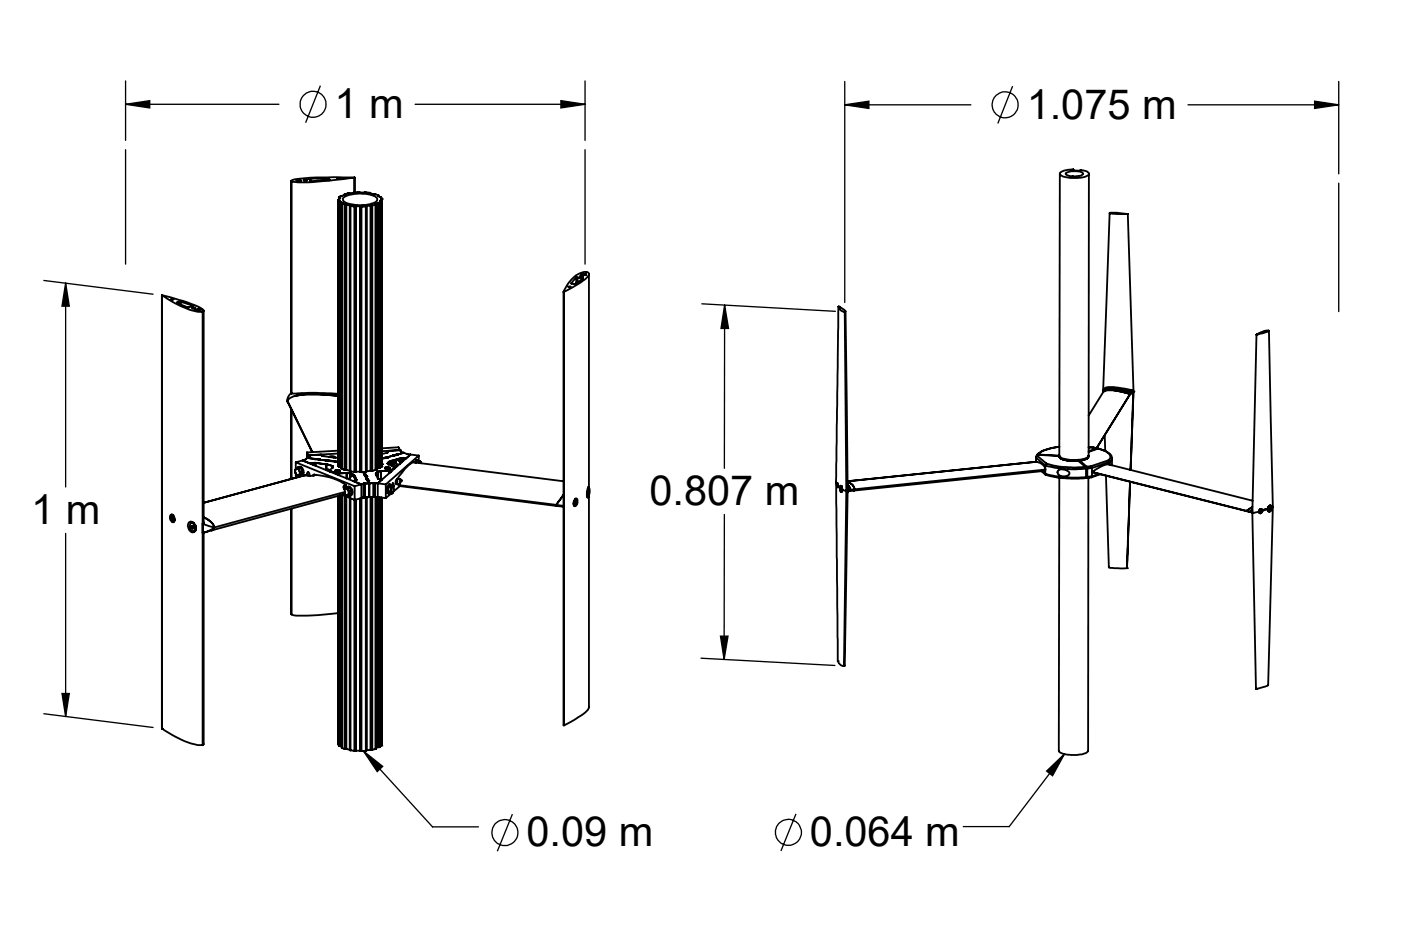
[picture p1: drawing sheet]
<svg xmlns="http://www.w3.org/2000/svg" width="190mm" height="127mm" viewBox="0 0 190 127" stroke-linecap="round" stroke-linejoin="round" font-family="sans-serif">
<defs><g id="words">
<g font-size="5.6">
<text x="45.5" y="16.1">1 m</text>
<text x="139.6" y="16.1">1.075 m</text>
<text x="4.2" y="71.3">1 m</text>
<text x="88.3" y="68.7">0.807 m</text>
<text x="71.6" y="115.1">0.09 m</text>
<text x="110.1" y="115.1">0.064 m</text>
</g>
</g></defs>
<g fill="none" stroke="#000" stroke-width=".18">
<path d="M17.1 11v8.1M17.1 14.2h20.8M17.1 14.2l3.3-.5v1zM43.6 11.6l-2 5.1M56.4 14.2h23.2M76.3 13.7l3.3 .5-3.3 .5zM79.6 11v8.1M114.9 11.1v30M114.9 14.3h17.1M114.9 14.3l3.2-.5v.9zM137.7 11.7l-2 5.1M161.5 14.3h20.5"/>
<path d="M178.8 13.8l3.2 .5-3.2 .4zM182 11.1v12.5M6 38.1l14.8 1.9M8.9 38.5v27.7M8.9 38.5l.5 3.1h-1zM17.1 20.4v15.5M79.6 20.4v15.5M182 24.9v17.5M95.4 41.3l18.2 1M98.5 41.5l.6 3.2h-1.1zM98.5 41.5v22.2M8.9 72.5v24.9"/>
<path d="M98.5 70v19.7M6 97l14.8 1.9M8.4 94.3h1l-.5 3.1zM95.3 89.5l18.2 1M98 86.5h1l-.5 3.2zM49.4 102.1l9.4 10.3h6.3M49.4 102.1l2.6 2.1-.7 .7zM69.7 110.7l-2.1 5M108.2 110.7l-2 5M142.3 104.8l2.4-2.3-1.6 3zM144.7 102.5l-7.5 9.9h-6.2"/>
<circle cx="42.6" cy="14.2" r="1.76"/>
<circle cx="136.7" cy="14.2" r="1.76"/>
<circle cx="68.6" cy="113.2" r="1.77"/>
<circle cx="107.2" cy="113.2" r="1.77"/>
</g>
<g fill="#000">
<path d="M17.1 14.2l3.3-.5v1zM76.3 13.7l3.3 .5-3.3 .5zM114.9 14.3l3.2-.5v.9zM178.8 13.8l3.2 .5-3.2 .4z"/>
<path d="M8.9 38.5l.5 3.1h-1zM8.4 94.3h1l-.5 3.1zM98.5 41.5l.6 3.2h-1.1zM98 86.5h1l-.5 3.2z"/>
<path d="M49.4 102.1l2.6 2.1-.7 .7zM142.3 104.8l2.4-2.3-1.6 3z"/>
</g>
<g fill="none" stroke="#000" stroke-width=".25">
<path d="M40.3 24.5l.2 .1h-.1M40.3 24.5h.1M40.4 24.6h.5M40.4 24.6v.1M40.5 24.6v.1M40.7 24.4h.2l-.1 .2h.1M40.7 24.4l-.4 .1M40.7 24.4v.3M40.8 24.5v.2M40.9 24.6v.1M41.3 24.5h.5l-.4 .1zM42.1 24.3v.1l.1 .1v.1"/>
<path d="M42.1 24.3v.1M42.2 24.6h.1M42.2 24.5v.1M44.6 24.2l.1 .1M44.6 24.2l-2.5 .1M44.6 24.2v.2M44.7 24.4l-2.5 .2M44.7 24.3v.1M44.7 24.4h.1M45.8 24.3l.1-.1 .3 .1h-.2zM46 27.2h.1M46 27.2v36.1"/>
<path d="M46 27.2l.1 .2M46.1 27.4h.1M46.1 26.8v.1M46.1 26.8v.3M46.1 27.4v36.1M46.1 27.1l-.1 .1M46.1 26.9h.1M46.1 26.9v.2M46.2 26.9l-.1 .2M46.2 26.9h.1M46.2 26.9v.1M46.2 27.4h.1"/>
<path d="M46.2 27.4v36.1M46.3 27.4l.2 .2M46.3 27.4v36.1M46.5 27.7h.1M46.5 27.7v36M46.5 27.7l.3 .1M46.5 27.6h.1M46.5 27.6v.1M46.7 26.9a4.8 4.8 0 0 1 4.1-.3 .46 .46 0 0 1 .4 .3 .46 .46 0 0 1 0 .5 5 5 0 0 1-4.5 0l-.1-.2zM46.8 27.8h.1M46.8 26.5l-.5 .2-.2 .1M46.8 26.5h.1"/>
<path d="M46.8 26.4h.1M46.8 26.4v.1M46.8 27.8v36.1M46.9 27.8v36.1M47 27.8h.1M47 27.8h-.1M47 27.8v36.1M47.1 27.8l.5 .1M47.1 27.8v36.1M47.6 27.9v36.2M47.6 27.9v36.1M47.6 28h.1"/>
<path d="M47.7 28l.5 .1M47.7 28v36.1M48.2 26.1l2.1 .1 1.2 .4M48.2 28.1h.1M48.2 26.1l-1.4 .3M48.2 24.2l-3.5 .4a19.1 19.1 0 0 1-4.9 .1l-.2-.1M48.2 24.2a43.8 43.8 0 0 0-8.4 .3l-.2 .1v28.9M48.2 24.2v1.9M48.2 28.1v36.1M48.2 24.1v2M48.3 28.1v36M48.4 28h.1"/>
<path d="M48.4 28l-.1 .1M48.4 28v36.1M48.4 28h.6M49 28h.1M49 28v36.1M49 28l.1 .1M49.1 28.1h.1M49.1 28.1v36.1M49.7 28.1h-.6M49.7 28.1v36.1M49.8 28l-.1 .1M49.8 28v36.1"/>
<path d="M49.8 28h.1M50.4 27.9h.1M50.4 27.9l-.6 .1M50.4 27.9v36.1M50.4 27.9h.2M50.6 27.9h.1M50.6 27.9v36.1M51.1 27.7v.1M51.1 27.8h.1M51.1 27.7v36.2M51.1 27.8l-.5 .1M51.4 26.6h.1"/>
<path d="M51.4 26.6l.5 .2v.3M51.4 27.6h.1M51.4 27.6l-.3 .1M51.4 27.6v36.1M51.5 26.6v.1M51.5 27.6v36M51.5 26.6h-.1M51.6 27.6h.1M51.6 27.6h-.1M51.6 27.6v36M51.8 27.3h.1M51.8 27.1h.1"/>
<path d="M51.8 27.1v.2M51.8 27.3l.1 .1M51.9 27.4v36.1M51.9 27.4l-.3 .2M51.9 27.1h.1M51.9 27.1v36M51.9 27.1h-.1M76.6 39.7a4 4 0 0 1 3-2.7 .39 .39 0 0 1 .5 .2 .39 .39 0 0 1-.3 .5l-.8 .7-2.3 1.3M76.6 39.7h.1M76.6 39.7v58.9h.1M76.7 39.7v58.9M77.3 39h.3z"/>
<path d="M77.7 38.5v.1M78.4 37.7h.1M78.4 37.7l-.7 .8M78.4 37.7v.8M78.5 37.7l.7 .1M78.5 37.7v.7M78.8 37.6l.1-.1 .4 .1-.2 .1zM79 37.3h.1M79.2 37.8l.1 .1-1.2 .7-.4-.1M79.2 37.8v.1M79.2 37.2h.1M79.2 37.2l-.2 .1"/>
<path d="M79.2 37.2v.2M79.3 37.2l.3 .1M79.3 37.2v.2M79.6 37.3h.1M79.6 37.3v.1M79.7 37.3l-.1 .1-.6-.1M79.7 37.3v.1M80.1 37.3v29l-.1-.1-.1 .1-.1 .6a.84 .84 0 0 0 .2 .8v-.4M144.1 23.6l-.1 38.3M144.1 23.5l.5-.3 .7-.1 .6-.1v.2l1.2-.1a.81 .81 0 0 1 1 .6 3.7 3.7 0 0 1-3 .4 1.01 1.01 0 0 1-1-.5zM144.9 23.5a2.76 2.76 0 0 1 2.4 .1 2.34 2.34 0 0 1-2.2 .2l-.2-.2zM145.9 23v.2"/>
<path d="M148.1 23.6l-.1 38.3a1.49 1.49 0 0 1-1.4 .6h-1l-.6-.1a1.01 1.01 0 0 1-1-.5M150.9 29l-.9 24M150.9 29l.9 .1h1.5M150.9 29l1-.1 1.4 .2M153.3 29.1h.1M153.4 29.1l.7 24.1M22 40.1a11.9 11.9 0 0 0 5.3 2.3h.3M22 40.1l2.3 .7a10 10 0 0 1 3.3 1.3l.1 .2-.1 .1M22 40.1v59M23.3 40.7h.3l-.2 .1zM24.1 41.1l1.4 .7 .7-.2M24.1 41.1h.1"/>
<path d="M24.4 41h.2M24.4 41l-.3 .1M24.4 41v.3M24.6 41l1.6 .6M24.6 41v.3M26.1 41.8h.4l.1 .1-.2 .1-.3-.1zM26.2 41.6h.1M26.6 42.1l-.1 .1h.4M26.6 42.1v.1M26.9 42h.2M26.9 42l-.3 .1M26.9 42.2h.1"/>
<path d="M26.9 42v.2M27.1 42l.1 .1M27.1 42v.1M27.2 42.1l-.3 .1M27.2 42.1h.1M27.6 42.4v58.9M27.7 42.3v28.8l-.1 .1 1.5 .5M39.1 54.4v.2M39.1 54.6l.1 .2M39.1 54.6h.1M39.1 54.6l3.4 6.9M39.2 54.8l3.2 6.7"/>
<path d="M39.6 53.5l-.4 .5-.1 .6M39.6 53.5h.4a34.7 34.7 0 0 1 6 .1M39.6 55.7v9.4M46 53.8l-2.6-.2h-1.8l-1.6 .3M46 53.9a17.1 17.1 0 0 0-6.1 0l-.2 .1a.7 .7 0 0 0-.6 .6M114 41.7l-.3 23.8M114 41.7h.1M114 41.7a.91 .91 0 0 0 .9 .7M114 41.7l.8 .4 .2 .2-.1 .1M114.9 42.4l.2 24.3M115 42.3l.3 23.9M150 53l.1 .1"/>
<path d="M150 53v.3M150 53.3l.1-.1a2.49 2.49 0 0 1 2.1 0l1.5 .4M150.1 53.2a2.49 2.49 0 0 1 2.1 0l1.5 .4M150.1 53.1a.69 .69 0 0 1 .9-.5l1 .1 1.9 .4M150.1 53.1h.1M150.1 53.1l.1-.1a4 4 0 0 1 2.7 .2l.9 .2M150.1 53.1l.1-.1a3.9 3.9 0 0 1 2.4 .1l1.2 .2M150.1 53.1l-2.1 3.4M150.2 59.2l.1 2.1M153.7 53.6h.1M153.7 53.6l-4.6 7.3M153.8 53.4h.1"/>
<path d="M153.8 53.4l-.1 .2M153.8 53.3h.1M153.8 53.3l.1 .1M153.8 53.3v.1M153.9 53.1l.2 .1M153.9 53.1l-.1 .2M153.9 53.3h.1M153.9 53.4h-.1M153.9 53.3l-.1 .1M154.1 53.2l-.2 .2M154.1 53.2l-.2 .1M154.1 53.2h.1"/>
<path d="M154.1 53.2l-.4 10.7M170.9 45.5h.1M170.9 45.5l-.6 24.3M170.9 45.5a2.82 2.82 0 0 1 1.6-.6l-.2 .2-1.4 .4M172.5 45l.6 23.9-.7 24.3-.3 .1-1.3 .4M23.2 70.1a.41 .41 0 0 1 .4 .1 .41 .41 0 0 1 .1 .4 .29 .29 0 0 1-.3 .4 .29 .29 0 0 1-.3-.4zM23.2 70h.1a.6 .6 0 0 1 .3 1l-.2-.1M23.3 70h.1M23.3 70.5l.1-.2 .1 .3h-.1M23.3 70.5l.1 .1M23.4 70l.2 .1M23.4 70.4l-.1 .1"/>
<path d="M23.5 70.4v.1l-.1-.1M23.5 70.3v.1M23.5 70.4h-.1M23.5 70.6h-.1M23.7 70.7l-.2 .2M25.7 71a.6 .6 0 0 1 .9 .5 .56 .56 0 0 1 0 .6 .56 .56 0 0 1-.6 .3 .9 .9 0 0 1-.3-1.4zM25.9 71.2a.4 .4 0 0 1 .5 0 .4 .4 0 0 1 .1 .4 .41 .41 0 0 1 .1 .4 .41 .41 0 0 1-.4 .2 .8 .8 0 0 1-.3-1zM26 71.1l.2-.1 .2 .2M26.1 71.5h.1l.1 .3-.1 .1zM26.2 71.5l.1 .2M26.2 71.5h.1M26.2 71.5v.1"/>
<path d="M26.2 71.6l-.1 .1M26.2 71.6l.1 .1M26.3 71.7v.1M26.6 71.5a.46 .46 0 0 1-.2 .7M26.6 71.9v.1M27.7 72.4v28.8l-.1 .1M29.1 71.7l-.1 .3-1.2 .4M29.1 71.7a1.95 1.95 0 0 0-1.4-1.4 2.34 2.34 0 0 1 1.4 1.4M29.1 71.7a3.2 3.2 0 0 1-1.5 .8M29.1 71.7l-.1 .3-.2 .1M39.6 69.2v14.3a2.74 2.74 0 0 0 1.7 .2l1.9-.1 2.8-.2M40.1 63.9l.1 .5"/>
<path d="M40.2 64.4l.3 .3M40.2 64.4l.2 .2 .1 .1M40.2 64.4v.3l.4 .2M40.2 62.9v.8M40.2 62.9l8 3.2M40.3 63.7h.1M40.3 63.7l-.2 .2M40.4 63.7l.3 .3M40.4 63.7h-.1l-.2 .2M40.4 63.7h.2M40.5 63.6a.37 .37 0 0 1 .4-.1 .37 .37 0 0 1 .2 .4 .5 .5 0 0 1-.3 .8h-.1M40.5 64.7h.2"/>
<path d="M40.6 63.7l.1 .3M40.6 63.5a.62 .62 0 0 1 .7 .8l-.1 .2-.2 .2M40.7 64l.2 .2M40.7 64v.5M40.7 64.5l-.1 .2h-.1M40.7 64.5v.2M40.9 64.2l-.2 .3M40.9 63.6l-.3 .1M40.9 63.6l.2 .5M40.9 63.6h-.4l-.2 .1M41.1 64.1l-.2 .1M41.1 64.1l-.1 .5-.3 .1"/>
<path d="M41.1 62.6l1.2 .4h.3M41.1 62.6l8 3.3M41.1 62.6l-.9 .3M41.4 64.6l1 .1 .6-.1a7.3 7.3 0 0 1 4.1 1.4M41.4 64.6h.1M41.4 64.6l-13.7 3.8M41.7 61.5l.2 .4M41.7 61.5v.8M41.8 62.3l-.3 .2-.4 .1M41.8 62.3l1 .1M41.8 64.7a.22 .22 0 0 1-.1-.3 .22 .22 0 0 1 .3-.2l.1 .3v.2M41.9 61.9v.2v-.2"/>
<path d="M41.9 61.9l.1 .2M41.9 61.9v.2M42 62.1l-.2 .2M42 62.1h.1M42.6 63v.2M42.8 62.4h.1M42.8 62.4l.7 .1M42.9 64.6l-.2-.1-.1 .2M42.9 62.9l-.3 .1M42.9 62.9v.4v-.4M42.9 62.9l1.5 .2M42.9 62.4h.1"/>
<path d="M42.9 62.4l.6 .1M43.5 62.5h.1M43.5 62.5l.9 .1M43.7 61.8l.1 .2 2.2 .3M44.4 62.6l1.6 .2M44.4 63.1l.8 .3M44.4 63.1v.8v-.8M44.4 62.6h.1M44.4 62.6v.1M44.5 64l.1-.1 .2 .1M44.5 62.6h-.1M44.5 62.6v.1v-.1"/>
<path d="M44.5 62.6l1.5 .2M44.7 62.1a.82 .82 0 0 1 .9 .1M44.8 64v.1v-.1M44.9 64l.8 .3M44.9 64v.1M45.2 63.4l.1 .1-.5 .5h.1M45.2 63.4v.2M45.6 64h.6l-.2 .1a.3 .3 0 0 1-.4-.1zM45.7 64.3l.3 .1M45.7 64.3v.2M46 63.3h.1M46 63.3l.1 .2"/>
<path d="M46 64.4v.2v-.2M46 67.5v33.7M46 61.7l-4.1 .2M46 61.3l-4.3 .2M46.1 63.5h.1l.3 .1M46.1 67.4v34M46.2 67.4v34M46.3 67.3v34.1M46.5 67.3v34.4M46.5 63.7h.1M46.5 63.7l1.1 .3M46.5 67.3l1.7 .7"/>
<path d="M46.7 67.2l-17.9 4.9M46.8 66.1l-.1 .1 .2 .7M46.8 67.2h-.1M46.8 66.1v.4M46.8 67.1v.1M46.8 67.1l.1 .1zM46.8 67.4v34.4M46.8 66.4v.1M46.9 67.2l.2 .2h.1M46.9 66.9l-.1 .2-.1 .1M46.9 66.9l-17.8 4.8M46.9 67.2h-.1"/>
<path d="M46.9 67.5v34.3M47 66.4l-.2 .1M47 66.4l.3 .2M47 66.4h-.2M47 67.5v34.3M47.1 66l-.3 .1M47.1 66v.4M47.1 66.4a.31 .31 0 0 1 .3-.2 .31 .31 0 0 1 .3 .3 .58 .58 0 0 1-.2 .9l-.2-.1M47.1 67.5v34.3M47.1 64.3h.5M47.1 64.3v.8v-.8M47.1 64.3l-1.1 .1"/>
<path d="M47.2 66.4l.1 .2M47.2 66.4h-.2M47.3 66.6l.1 .5M47.3 66.6l.2 .2M47.3 66.2a.58 .58 0 0 1 .6 .7 .45 .45 0 0 1-.3 .5M47.4 67.1v.2M47.4 67.1l-.2 .3M47.4 67.3l-.2 .1M47.5 66.8l-.1 .3M47.5 66.3l-.3 .1M47.5 66.3l.3 .4M47.5 66.3l-.7 .1"/>
<path d="M47.6 64l.1 .1M47.6 67.7v34.3M47.6 67.7v34.3h.1M47.6 64.3l.6 .4M47.6 64.9l-.2 .3M47.6 64.9a.33 .33 0 0 1 .3-.2 .33 .33 0 0 1 .3 .2M47.6 64.3v.6M47.7 64.1h.7M47.7 67.7v34.3M47.8 66.7l-.3 .1M47.8 66.7l-.1 .5-.3 .1M48.2 68v34.1"/>
<path d="M48.2 64.9l.1 .4M48.2 64.7v.2M48.2 66.1v1.9M48.2 64.7l.3 .5M48.3 65.3v-.2l.1 .2M48.3 65.3h.1M48.3 68v34.1M48.4 64.1h.6M48.4 67.9v34.2M48.5 65.2l-.5 .2M48.5 65.2h.1M49 67.8v34.3"/>
<path d="M49 64.1l.1 .1M49.1 64.2h.3l.2 .6h.1M49.1 67.7v34.4M49.1 67.7h.1M49.1 65.9v36.2M49.1 67.7l-.9 .3M49.1 65.9l-.9 .2M49.5 65.8h.1M49.5 67.6h.1M49.5 65.8l-.4 .1M49.5 65.8v1.8M49.5 67.6l-.4 .1"/>
<path d="M49.5 64.2v.4v-.4M49.5 64.2l.3 .6M49.6 65.8v1.8M49.7 64.8l.2 .3M49.7 67.6v34.5M49.8 64.1l-.3 .1M49.8 67.6v34.5M49.8 64.1h.1M49.8 65.1l.1 .2h.2M49.8 64.8h-.1M49.8 65.1v.1v-.1M49.8 64.8h.1"/>
<path d="M49.8 65.1h.2M49.8 67.6v34.4M49.9 65.1v.2v-.2M50 65.1h.1M50 65.1v.2v-.2M50 65.3l.2 .4v1.9M50 65.1l.1 .2M50.1 65.3h.1M50.4 67.6v34.4M50.6 67.6v34.4M50.8 65.7h.2M50.8 67.6h.2"/>
<path d="M50.8 65.7l-1.2 .1M50.8 67.6h-1.2M50.8 65.7v1.9M51 65.7h.4M51 65.7v1.9M51 67.6h.4M51.1 63.9l-1.3 .2M51.1 63.9h.1M51.1 67.6v34.2M51.4 67.6h.1M51.4 65.7l1.1 .2M51.4 67.6l1.1 .1"/>
<path d="M51.4 65.7v1.9M51.4 64.2l-.3 .3 .3 .6 .6 .1M51.4 64.2v.9M51.4 67.6v34M51.5 67.6v34M51.5 63.6l-.4 .2M51.6 67.6v34M51.8 64.1l-.4 .1M51.8 64.1v1.1v-1.1M51.9 63.5l-.2 .1h-.2M51.9 63.4v.1M51.9 63.4h.1"/>
<path d="M51.9 63.1h.1M51.9 67.7v33.7M51.9 67.7v33.4M51.9 61l2.3-.2 .2 .4M52 63.1h-.1M52 63.1h.1M52.4 63.6l.1-.1 .5 .1a.34 .34 0 0 1-.6 .1zM52.5 65.9v1.8M52.6 62.2h.1M52.6 62.2l-.7 .1M52.6 61.6l-.7 .1M52.7 61.3v.2v-.2"/>
<path d="M52.7 61.3v.2M52.7 63v.1l.9 .4M52.7 63h.1M52.7 62.2h.1M52.7 61.5l-.1 .1M52.7 61.5h.1M52.7 62.2l-.8 .2M52.8 62.2h-.1M52.8 62.2h.1M52.8 66.8h.3M52.8 66.8l.1 .3h.4M52.8 66.2l.4 .1"/>
<path d="M52.8 66.2v.6M53 64v.3v-.3M53 64l-1.2 .1M53.1 65.9a.56 .56 0 0 0-.5 .7 .37 .37 0 0 0 .3 .5M53.1 62.8l.2 .2M53.1 62.9l.2 .1M53.1 66.8l.1 .2M53.1 65.9a.74 .74 0 0 0-.3 1v.1l.2 .1M53.2 66.5v.5M53.2 66.3v.2M53.2 66.5l-.1 .3M53.2 64h-.2"/>
<path d="M53.2 62.8l.1 .2M53.2 67.1l-.7 .6M53.2 64v.1M53.2 67l.1 .1 .1-.1M53.2 67l.1 .1M53.3 62.7l-.4 .1-.2 .2M53.3 62.9h-.3l-.2 .2M53.3 62.9l.2 .1M53.3 63l-.1 .3M53.3 62.7v.2M53.3 66.1l-.1 .2M53.3 66.1l.1-.1 .1 .1"/>
<path d="M53.3 66.1l-.1 .4M53.3 63h.1M53.3 66l.1-.3 .1 .4M53.3 63h.2M53.4 66l-.1 .1M53.4 66l.1 .1M53.4 67l-.1 .1M53.4 66l-.3-.1-.3 .3M53.4 61.9h.1M53.4 61.9l-.7 .3M53.5 66.1l.1 .5-.2 .4M53.5 63.4a.25 .25 0 0 1 .1-.4 .25 .25 0 0 1 .3 .2l-.1 .3h-.1"/>
<path d="M53.6 63.5l-.4 .5M53.6 63.5v.2M53.7 63.5v.2v-.2M53.9 65.3a.36 .36 0 0 1 0 .5 .24 .24 0 0 1-.1-.4zM53.9 61.8h.1M53.9 61.8v.1v-.1M53.9 61.8l-.5 .1M54 65.1a6.5 6.5 0 0 1 2.1-2.2l20.5 2.5M54 61.8h.1M54 65.1l.4 .1M54 65.1v.7h.3M54 61.8l-.6 .1"/>
<path d="M54.1 61.8h-.1M54.1 61.8h.1M54.2 62.5l.2 .5M54.2 66v.1l21.4 2.7M54.2 66l21.4 2.7M54.3 63.1h.1M54.4 66.1l-.9 .8M54.4 61.2l.1 .2 .4 .2M54.4 65.2a.23 .23 0 0 1 .3 .2 .23 .23 0 0 1-.3 .2l-.2 .4M54.4 61.2h.1M54.4 61.2l-1.7 .1M54.4 61.2l-2.5 .1"/>
<path d="M54.4 65.2v.5M54.5 62.3h.3M54.5 62.7a.63 .63 0 0 0-1 .3M54.5 62.7l.1 .2M54.5 62.3l-1.2 .4M54.5 62.3v.4M54.8 62.3v.4v-.4M54.8 62.3h.4M54.9 61.6l.9 .2M54.9 61.6l-.9 .2M55.8 61.8l-4.4 3.9M55.8 61.8l1.1 .1"/>
<path d="M56.8 62.6h-.2l-.2 .3M56.9 62.7l-.2-.1-.1 .3M56.9 61.9v.8M56.9 61.9l-4.4 4M57 62.9v.1M57.1 62.7l-.1 .2M57.1 62.7l.1 .1M57.1 62.7h-.4l-.1 .2M57.2 62.8l-.2 .1M57.2 62.8l.1 .2M57.2 62.8l.1 .1M75.6 68.7v.1"/>
<path d="M75.6 68.8l1 .1M75.6 68.7l1 .1M76.6 67.3l-1 1.4zM78 68.1l.1 .7M78.1 68.8h.1M78.2 68.4h.1M78.2 68.2h.1M78.3 67.8a.73 .73 0 0 1-.2 1v-.5zM78.3 67.8a.58 .58 0 0 1 0 1h-.2a.87 .87 0 0 1 .2-1zM78.3 67.8l-.1 .1M78.3 68.2h-.1v.2v.1l.1-.1M78.3 68.2v.2"/>
<path d="M79.8 67.5h.1M79.9 66.5l.1-.2a.96 .96 0 0 1 0 1.2h-.2M79.9 67h.1M79.9 66.8h.1M80 66.3h.1M80 66.8v-.1l-.1 .4h.1v-.1M80 66.8v.2M80.1 67.3v28.9a2.38 2.38 0 0 1-1.5 1.3l-1.9 1.1M113.7 65.5l.2 24.4M113.7 65.5h.1M113.7 65.5l.1 .3M113.9 66h.1"/>
<path d="M113.9 65.9h.1M113.9 65.9v.1M113.9 66.1l-.1-.4v.3l.1 .3M113.9 66.1l.3 .3M113.9 66.1v.2v-.2M114.2 66.4v-.3l.1-.1 .2 .6M114.2 66.4l.2 .5 .1-.3M114.3 66.1h.1M114.3 66.5l.1-.1v.2M114.3 66.5l.1 .1M114.4 66.1h-.1l-.1 .4 .2 .4M114.4 66.1l.1 .3-.1 .5"/>
<path d="M114.4 66.1l.1 .3v.5M114.4 66.6h.1M114.4 66.4l-.1 .1M114.5 66.6l.6 .1M115.1 66.7l-.3 23.9M115.3 66.2h.1M115.3 67l-.4 23.6h-.1M115.3 65.5a1.26 1.26 0 0 1 .9 1M115.3 66.7h-.2M115.3 66.2v.5M115.3 66.7v.3M115.3 65.9l.3 .5v.2"/>
<path d="M115.4 66.6a.55 .55 0 0 0-.1-.7l.1 .2 .2 .5M115.4 66.6h.1M115.4 66.6l-.1 .1M115.4 66.6v.2M115.4 66.6h.2M115.4 66.8l-.1 .2M115.4 66.8h.1M115.6 66.6l-.1 .2M116.1 66.7l-.6 .1M116.2 66.5l-.1 .2M116.2 66.5l-.6 .1M140.9 62.8a1.29 1.29 0 0 1 1.2 1.1"/>
<path d="M140.9 62.8h.1M140.9 62.8l-25.6 2.6M140.9 62.2l1.2 1.1M140.9 62.2v.6M141.1 62l-.2 .2M141.1 62l1.2 1M141.1 61.8l-.1 .1-.1 .3M141.1 61.8v.2M141.1 61.8l2.9 .2M141.2 61.8a3.4 3.4 0 0 1 2.3-.9l.5-.2a4.6 4.6 0 0 0-3 1.2M141.2 61.8l-.2 .1M141.2 61.8l2.8 .1"/>
<path d="M141.6 64.1l.6 .5M141.7 64.1l.4 .3M142.1 64.4v.1a11.3 11.3 0 0 0 4.8 .6l.7-.1 .1-.1M142.1 63.3a14.7 14.7 0 0 0 5.6 .4M142.1 64.4a15.6 15.6 0 0 0 5.6 .5M142.1 63.9v.1l-26 2.7M142.1 63.3v1.1M142.1 63.9l-25.9 2.6M142.3 63l-.2 .3M142.3 63a13.3 13.3 0 0 0 5.3 .5M143.9 64a1.17 1.17 0 0 1 1.5 .3 .88 .88 0 0 1-1.3 .3l-.3-.3zM144 62a.7 .7 0 0 0 .8 .5 4.6 4.6 0 0 0 3.1-.2l.1-.3a.46 .46 0 0 1-.5 .5l-.7 .1"/>
<path d="M144 62a.66 .66 0 0 0 .7 .5l1 .2h.9l1 .8M144 64.9v37.2a1.51 1.51 0 0 0 1.4 .5 3.1 3.1 0 0 0 2.5-.4l.1-37.2M144.1 62.1a1.3 1.3 0 0 0 1.3 .5 4 4 0 0 0 2.6-.4v-.1M146.8 62.6v.2M146.8 62.6l1 .9M147.6 63.5l.1 .2M147.7 63.7v1.2M147.8 63.5v.2M147.8 64.8v.2l-.1-.1M147.8 63.7v1.1M148.3 63.4l-.5 .1M148.3 63.4l.2 .2"/>
<path d="M148.4 64.9l-.6 .1M148.5 63.6l-.7 .1M148.5 64.8h-.7M148.5 64.2l21 5.3M148.5 63.6v1.2M148.7 60.9l.5 .1M148.7 60.9h.1M148.7 60.9l-.7-.1 .7 .1M149.2 61h.1M149.2 61l-1.2 .3M149.3 61l1 .3a1.17 1.17 0 0 1 .9 1M149.3 61l.3 .1a1.82 1.82 0 0 1 1.4 1l-.3 .5"/>
<path d="M149.3 61l-1.3 .5M149.4 64.5l-.9 .3M149.6 64.5l-1.2 .4 .1-.1M150.4 64.7l.4 12.5 .7 .1h1.7M150.7 62.6l.2 .2M150.7 62.6l-2.4 .8M150.9 62.8l-2.4 .8M150.9 62.8v.4M151.2 62.3l-.3 .5M151.2 62.3v1M153.2 77.3h.1M153.7 65.5l-.5 11.8z"/>
<path d="M169.5 69.5h.1M169.5 69.5l.4 .1M169.9 69.6h.1M169.9 69.6l.3 .1M170.2 69.7h.1M170.3 69.4l-.4 .2M170.3 68.9l-.8 .6M170.3 69.8h.1M170.3 69.6l-.1 .1M170.3 69.8l.5 23.9M170.3 68.1l-19.6-5a4.6 4.6 0 0 0-2.2 1.1l21 5.3M171.2 69.7h.1"/>
<path d="M171.2 69.6v.1M171.2 69.6l-.9 .2M171.2 69.4l.1-.1a.34 .34 0 0 0 0 .5M171.3 69.8h.1M171.3 69.3a.2 .2 0 0 1 .3 0 .2 .2 0 0 1 0 .3 .21 .21 0 0 1-.4 .1 .21 .21 0 0 1 .1-.3zM171.3 69.5h.1M171.3 69.6h.1M171.4 69.3h.1M171.4 69.5v.1M171.4 69.5v-.1l-.1 .1M171.7 69.5a.23 .23 0 0 0-.3-.3 .23 .23 0 0 0-.2 .3v.1M171.7 69.5l-.2 .2-.1 .1-.1-.1"/>
<path d="M172 69.2l-.7 .3v.1h.1M172.4 69.3l-.7 .2M172.4 69.3l.1 .3h.2l.1-.3M172.4 69.4l.1 .1M172.4 68.9v.4M172.5 69.5h.1M172.5 68.8l-.1 .2v.4M172.5 69.2l.1 .1 .1-.1M172.6 69v.1M172.6 69.1l-.1 .1M172.6 69.2h.1M172.6 69h.1v.1"/>
<path d="M172.6 69l-.1 .2M172.6 69.1v.1M172.6 68.8a.25 .25 0 0 1 .3 0 .25 .25 0 0 1 0 .3 .36 .36 0 0 1-.4 .4M172.6 69.1h.1M172.7 69.1v.1M172.8 68.8a.37 .37 0 0 0-.4 .5M173 68.9l-.1 .1M22 99.1a10.5 10.5 0 0 0 5.4 2.2h.2M22 99.1h.1M113.9 89.9a.85 .85 0 0 0 .9 .7M113.9 89.9h.1M170.8 93.7h.1"/>
<path d="M46 101.2h.1M46 101.2l.1 .2M46.1 101.4h.1M46.2 101.4h.1M46.3 101.4l.2 .2M46.5 101.7l.3 .1M46.8 101.8h.1M46.9 101.8h.1M47 101.8h.1M47.1 101.8l.5 .2M47.6 102h.1M47.7 102l.5 .1"/>
<path d="M48.2 102.1h.1M48.4 102.1h.1M48.4 102.1h-.1M48.4 102.1h.6M49 102.1h.1M49.1 102.1h.1M49.7 102.1h.1M49.7 102.1h-.6M49.8 102.1h.1M49.8 102v.1M50.4 102h.1M50.4 102h-.6"/>
<path d="M50.4 102h.2M50.6 102h.1M51.1 101.8h.1M51.1 101.8l-.5 .2M51.4 101.6l-.3 .1M51.4 101.6h.2M51.6 101.6h.1M51.9 101.4h.1M51.9 101.4l-.3 .2M51.9 101.1h.1"/>
</g>
<use href="#words"/>
</svg>
